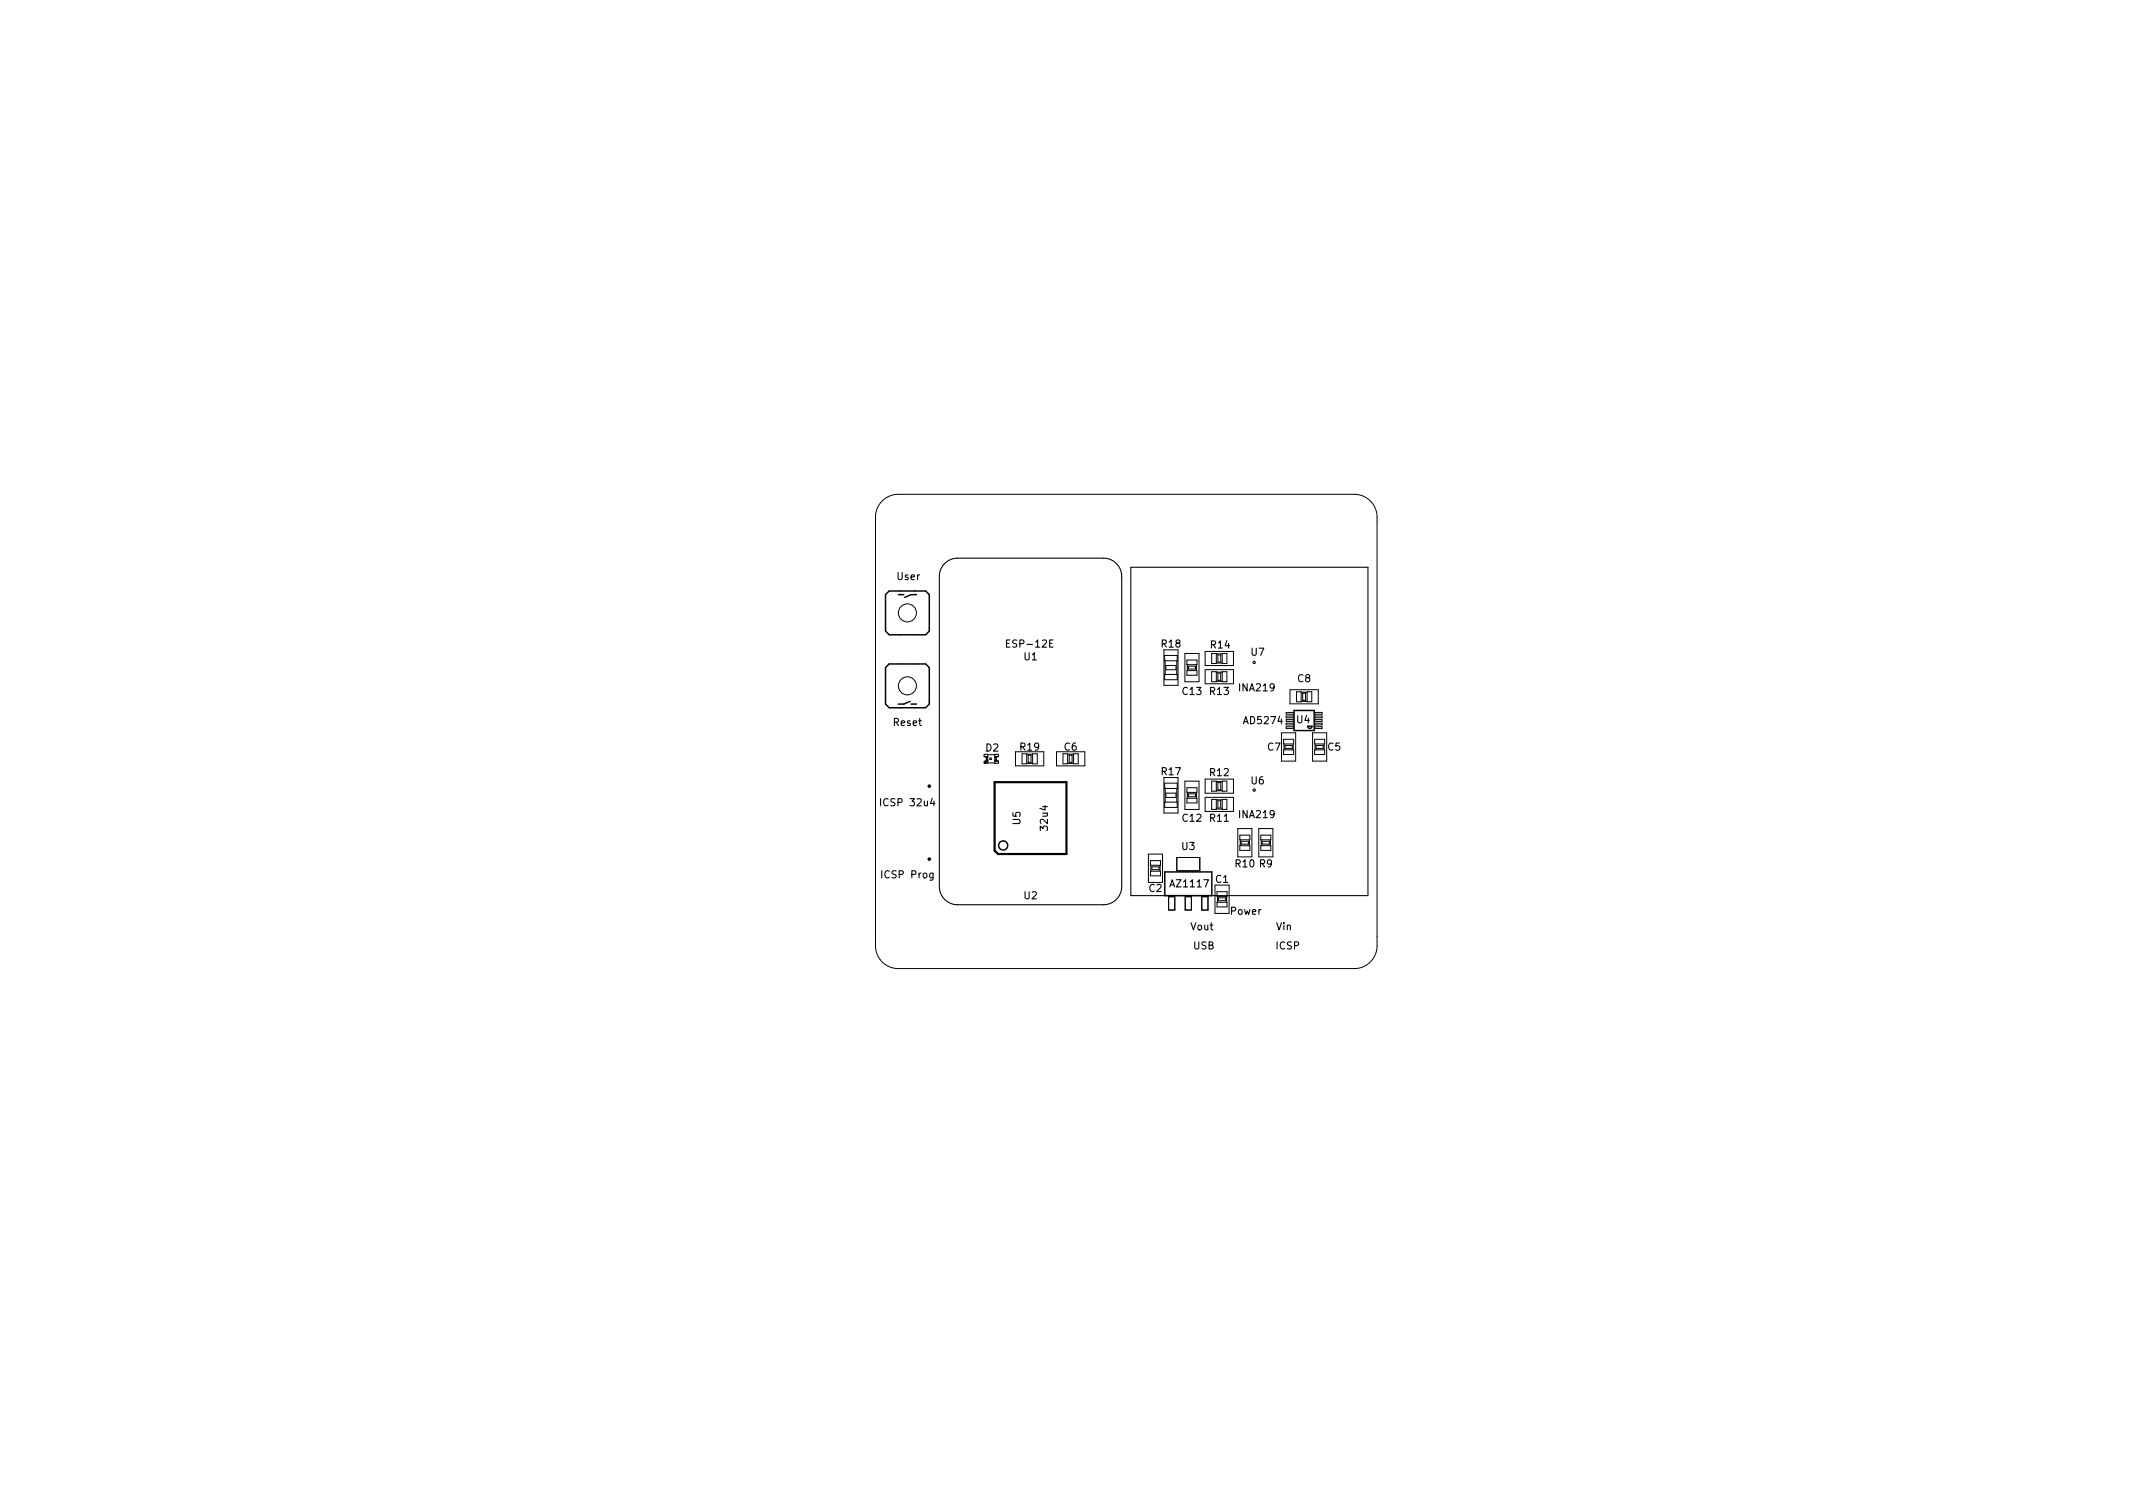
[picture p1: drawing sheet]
<svg xmlns="http://www.w3.org/2000/svg" width="297mm" height="210mm" viewBox="0 0 297 210" stroke-linecap="round" stroke-linejoin="round" font-family="sans-serif">
<defs><g id="words">
<g font-size="1.4">
<text x="124.9" y="80.8">User</text>
<text x="140.5" y="90.2">ESP-12E</text>
<text x="142.6" y="91.9">U1</text>
<text x="161.8" y="90.2">R18</text>
<text x="168.6" y="90.3">R14</text>
<text x="174.2" y="91.3">U7</text>
<text x="180.7" y="95">C8</text>
<text x="124.5" y="101.1">Reset</text>
<text x="164.7" y="96.8">C13</text>
<text x="168.5" y="96.8">R13</text>
<text x="172.6" y="96.3">INA219</text>
<text x="173.3" y="100.8">AD5274</text>
<text x="180.6" y="100.7">U4</text>
<text x="137.3" y="104.6">D2</text>
<text x="142.1" y="104.5">R19</text>
<text x="148.2" y="104.5">C6</text>
<text x="161.8" y="107.9">R17</text>
<text x="176.5" y="104.5">C7</text>
<text x="184.9" y="104.5">C5</text>
<text x="123" y="112.3">ICSP 32u4</text>
<text x="168.5" y="108.1">R12</text>
<text x="172.6" y="113.9">INA219</text>
<text x="174.2" y="109.2">U6</text>
<text x="142.1" y="114.8" transform="rotate(-90 142.1 114.8)">U5</text>
<text x="145.9" y="115.5" transform="rotate(-90 145.9 115.5)">32u4</text>
<text x="164.6" y="118.4">U3</text>
<text x="164.7" y="114.4">C12</text>
<text x="168.5" y="114.4">R11</text>
<text x="123" y="122.3">ICSP Prog</text>
<text x="142.6" y="125.2">U2</text>
<text x="160" y="124.2">C2</text>
<text x="163.1" y="123.5">AZ1117</text>
<text x="169.3" y="122.9">C1</text>
<text x="172.1" y="120.8">R10 R9</text>
<text x="165.8" y="129.5">Vout</text>
<text x="171.4" y="127.4">Power</text>
<text x="177.7" y="129.5">Vin</text>
<text x="166.2" y="132.2">USB</text>
<text x="177.7" y="132.2">ICSP</text>
</g>
</g></defs>
<g fill="none" stroke="#000" stroke-width=".25">
<circle cx="129.4" cy="119.6" r=".13"/>
<circle cx="129.4" cy="109.5" r=".13"/>
</g>
<g fill="none" stroke="#000" stroke-width=".14">
<path d="M122.8 69.8a3.2 3.2 0 0 1 2.3-1h63.5a3.2 3.2 0 0 1 3.2 3.2v59.7a3.2 3.2 0 0 1-3.2 3.2h-63.5a3.2 3.2 0 0 1-3.2-3.2v-59.7a3.2 3.2 0 0 1 .9-2.2zM162.1 90.5v4.9h2v-4.9M162.2 91.3h1.7v.7h-1.7zM162.2 93.9h1.7v.7h-1.7zM162.4 92.7h1.4v.6h-1.4zM165 91h2v3.9h-2zM165.3 91.9h1.4v.7h-1.4zM165.3 93.4h1.4v.6h-1.4zM165.5 92.8h1v.4h-1zM167.8 90.7h4v2h-4zM167.8 93.2h4v2h-4zM168.7 91h.7v1.4h-.7z"/>
<path d="M168.7 93.5h.7v1.4h-.7zM169.6 91.2h.4v1h-.4zM169.6 93.7h.4v1h-.4zM170.2 91h.7v1.4h-.7zM170.2 93.5h.7v1.4h-.7zM179.1 99.7h1v.3h-1zM179.1 99.2h1v.3h-1zM179.6 96h4v2h-4zM180.6 96.3h.6v1.4h-.6zM181.4 96.5h.4v1h-.4zM182 96.3h.7v1.4h-.7zM183.1 99.2h1v.3h-1z"/>
<path d="M183.1 99.7h1v.3h-1zM137.1 105.3l.2 .1 .1 .3-.1 .2-.2 .1M137.1 105v.4h.5M137.1 106.1v.2zM137.1 106.2h1.4M137.3 105.3v.2h.3M137.6 105.8h-.3v.2h.3M137.6 105v1.3h-.3v-.3h.3M137.6 105.5h-.2v.4h.2M137.9 105.6h.1v.2h-.1zM138.5 105.8h.3v.2h-.3M138.5 105.5h.2v.4h-.2"/>
<path d="M138.5 105v1.3h.5v-.3h-.5M138.8 105.3v.2h-.3M139 105.3l-.2 .1-.1 .3 .1 .2 .2 .1M139 105v.4l-.5-.1M141.4 104.7h4v1.9h-4zM142.3 105v1.4h.7v-1.4M143.2 105.2h.4v1h-.4zM143.8 105v1.4h.6v-1.4M147.1 104.7h4v1.9h-4zM148 105v1.4h.7v-1.4M148.9 105.2h.4v1h-.4zM149.5 105v1.4h.7v-1.4"/>
<path d="M160.2 119.8h1.4v.7h-1.4zM162.1 108.3v4.9h2v-4.9M162.2 109h1.7v.8h-1.7zM162.2 111.7h1.7v.7h-1.7zM162.4 110.4h1.4v.6h-1.4zM163.9 119.4h3.2v1.9h-3.2zM165 108.8h2v3.9h-2zM165.3 109.7h1.4v.6h-1.4zM165.3 111.2h1.4v.6h-1.4zM165.5 110.5h1v.4h-1zM167.8 111h4v2h-4zM167.8 108.5h4v2h-4z"/>
<path d="M168.7 108.8h.7v1.4h-.7zM168.7 111.3h.7v1.4h-.7zM169.6 111.5h.4v1h-.4zM169.6 109h.4v1h-.4zM170.2 108.8h.7v1.4h-.7zM170.2 111.3h.7v1.4h-.7zM172.4 119.3v-3.9h1.9v3.9M172.7 116.3h1.4v.6h-1.4zM172.7 117.8h1.4v.6h-1.4zM172.9 117.1h1v.4h-1zM175.3 119.3v-3.9h2v3.9M175.6 116.3h1.4v.6h-1.4z"/>
<path d="M175.6 117.8h1.4v.6h-1.4zM175.8 117.1h1v.4h-1zM178.5 102h1.9v4h-1.9zM178.8 104.4h1.4v.7h-1.4zM178.8 102.9h1.4v.7h-1.4zM179 103.8h.9v.4h-.9zM179.1 101.2h1v.2h-1zM179.1 100.7h1v.2h-1zM179.1 100.2h1v.2h-1zM182.8 102h2v4h-2zM183.1 102.9h1.4v.7h-1.4zM183.1 104.4h1.4v.7h-1.4z"/>
<path d="M183.1 100.2h1v.2h-1zM183.1 100.7h1v.2h-1zM183.1 101.2h1v.2h-1zM183.3 103.8h1v.4h-1zM159.9 122.9v-4h2v4M160.2 121.3h1.4v.7h-1.4zM160.4 120.7h1v.4h-1zM162.7 124.9h.9v1.8h-.9zM165 124.9h.9v1.8h-.9zM167.4 124.9h.8v1.8h-.8zM169.2 123.2v4h2v-4M169.5 124.2h1.4v.6h-1.4z"/>
<path d="M169.5 125.6h1.4v.7h-1.4zM169.7 125h1v.4h-1z"/>
<circle cx="126.4" cy="85.3" r="1.26"/>
<circle cx="126.4" cy="95.5" r="1.26"/>
<circle cx="137.2" cy="106.1" r=".07"/>
</g>
<g fill="none" stroke="#000" stroke-width=".15">
<path d="M131.6 78.5a2.54 2.54 0 0 1 1.7-.8h20.4a2.54 2.54 0 0 1 2.5 2.6v43.1a2.54 2.54 0 0 1-2.5 2.6h-20.4a2.54 2.54 0 0 1-2.5-2.6v-43.1a2.54 2.54 0 0 1 .8-1.8zM157.5 79h33v45.7h-33zM162.3 92v1.9M163.9 92v1.9M165.4 92.5v.9M166.6 92.5v.9M169.4 93.6h.8M169.4 94.9h.8M169.4 91.1h.8M169.4 92.3h.8M181.2 97.7h.8M181.2 96.4h.8"/>
<path d="M143 105h.8M143 106.3h.8M148.7 105h.8M148.7 106.3h.8M162.3 109.8v1.9M163.9 109.8v1.9M165.4 110.3v.8M166.6 110.3v.8M169.4 111.4h.8M169.4 112.6h.8M169.4 108.8h.8M169.4 110.1h.8"/>
<path d="M172.7 116.9v.9M174 116.9v.9M175.6 116.9v.9M176.9 116.9v.9M178.8 103.6v.8M180.1 103.6v.8M183.1 103.6v.8M184.4 103.6v.8M160.3 120.5v.8M161.5 120.5v.8M169.5 124.8v.8M170.8 124.8v.8"/>
<circle cx="174.7" cy="92.2" r=".16"/>
<circle cx="174.7" cy="110" r=".16"/>
</g>
<g fill="none" stroke="#000" stroke-width=".2">
<path d="M123.3 82.8l.5-.5h5.1l.5 .5v5.1l-.5 .5h-5.1l-.5-.5zM123.8 92.5h5.1l.5 .5v5l-.5 .5h-5.1l-.5-.5v-5zM125.1 82.8h.8M126.7 97.7l-.8 .3h-.8M126.9 98h.7M127.6 82.8h-.7l-.9 .4M180.2 98.9h2.8v2.8h-2.8zM182.1 101.1l.1 .2 .2 .1 .2-.1 .1-.2M162.2 121.4h6.6v3.3h-6.6z"/>
<circle cx="139.7" cy="117.7" r=".63"/>
</g>
<path d="M138.5 108.9h10v10h-9.5l-.5-.5z" fill="none" stroke="#000" stroke-width=".3"/>
<use href="#words"/>
</svg>
